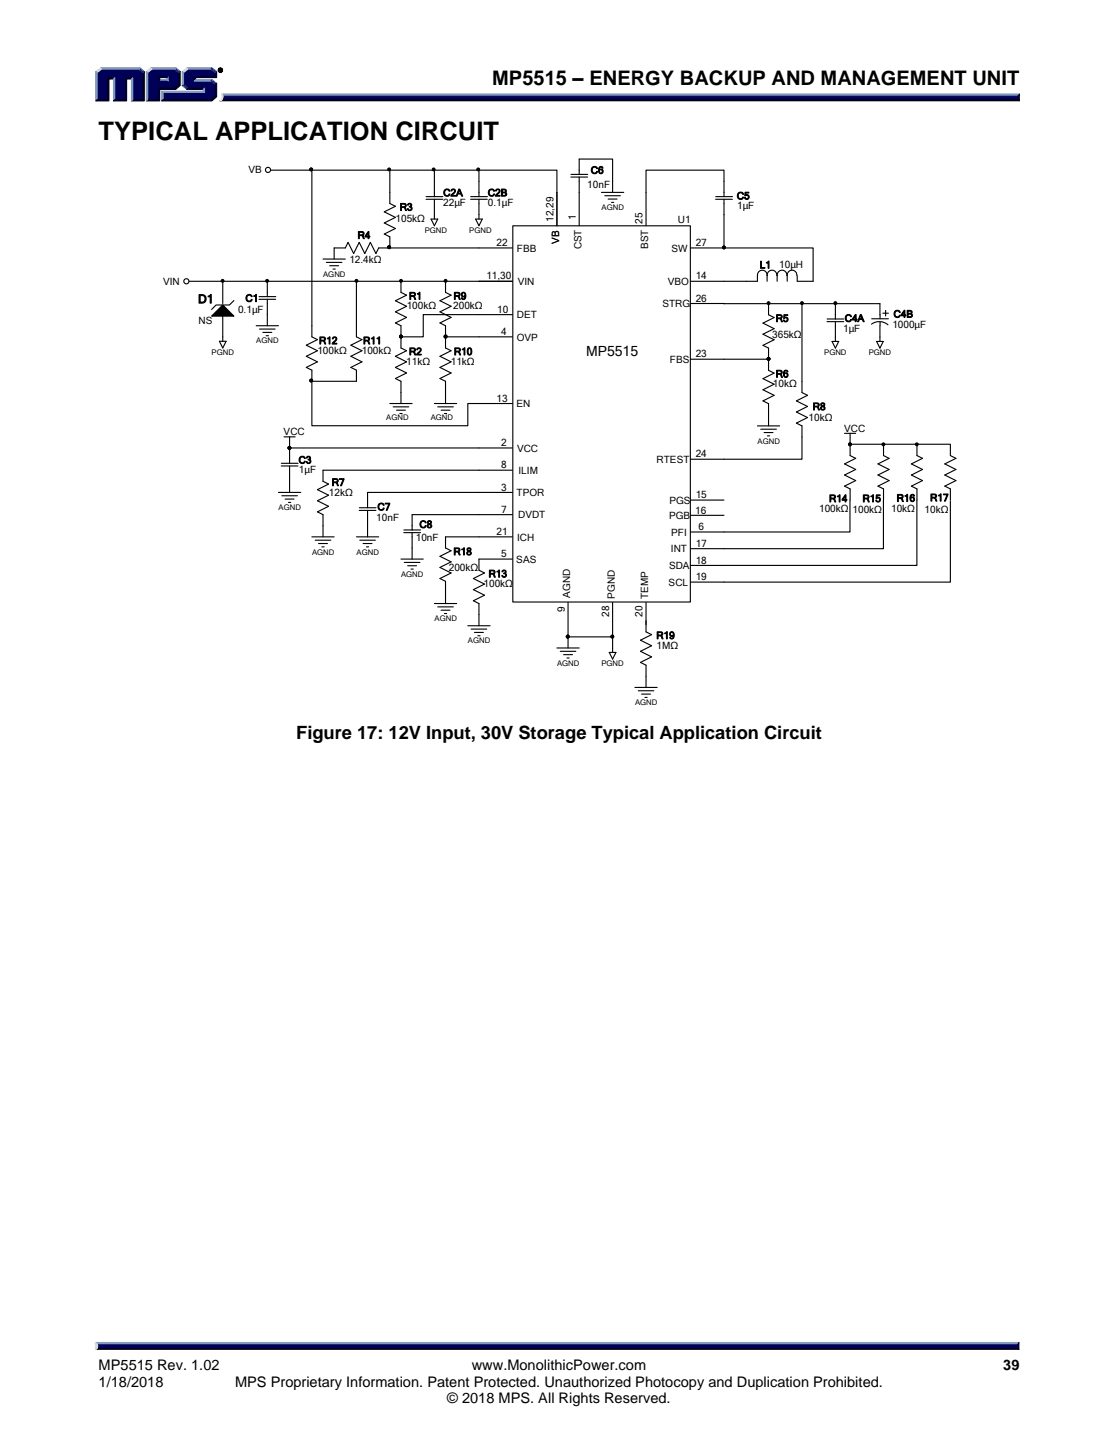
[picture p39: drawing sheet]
<svg xmlns="http://www.w3.org/2000/svg" width="216mm" height="279mm" viewBox="0 0 216 279" stroke-linecap="round" stroke-linejoin="round" font-family="sans-serif">
<defs><g id="words">
<text font-size="4.9" x="19" y="27">TYPICAL APPLICATION CIRCUIT</text>
<text font-size="3.9" x="95.1" y="16.3">MP5515 – ENERGY BACKUP AND MANAGEMENT UNIT</text>
<text font-size="3.5" x="57.2" y="142.9">Figure 17: 12V Input, 30V Storage Typical Application Circuit</text>
<g font-size="2.8">
<text x="19" y="264.7">MP5515 Rev. 1.02</text>
<text x="19" y="267.9">1/18/2018</text>
<text x="45.4" y="267.9">MPS Proprietary Information. Patent Protected. Unauthorized Photocopy and Duplication Prohibited.</text>
<text x="91.1" y="264.7">www.MonolithicPower.com</text>
<text x="193.7" y="264.7">39</text>
<text x="86.4" y="271.2">© 2018 MPS. All Rights Reserved.</text>
</g>
<text font-size="2.7" x="113.2" y="68.8">MP5515</text>
<text font-size="2.3" x="38.2" y="58.6">D1</text>
<g font-size="1.9">
<text x="48" y="33.5">VB</text>
<text x="114.1" y="33.6">C6</text>
<text x="77.2" y="40.7">R3</text>
<text x="85.6" y="39.8">22µF</text>
<text x="85.6" y="37.9">C2A</text>
<text x="94.2" y="37.9">C2B</text>
<text x="94.2" y="39.8">0.1µF</text>
<text x="113.4" y="36.3">10nF</text>
<text x="142.3" y="38.5">C5</text>
<text x="142.4" y="40.4">1µF</text>
<text x="69.1" y="46.1">R4</text>
<text x="76.4" y="42.8">105kΩ</text>
<text x="95.9" y="47.6">22</text>
<text x="106.9" y="42.8" transform="rotate(-90 106.9 42.8)">12,29</text>
<text x="108" y="47.1" transform="rotate(-90 108 47.1)">VB</text>
<text x="111.2" y="42.5" transform="rotate(-90 111.2 42.5)">1</text>
<text x="124.1" y="43.2" transform="rotate(-90 124.1 43.2)">25</text>
<text x="130.9" y="43.1">U1</text>
<text x="134.4" y="47.6">27</text>
<text x="67.5" y="50.9">12.4kΩ</text>
<text x="93.9" y="54">11,30</text>
<text x="99.8" y="48.6">FBB</text>
<text x="112.3" y="48.2" transform="rotate(-90 112.3 48.2)">CST</text>
<text x="125.2" y="48.1" transform="rotate(-90 125.2 48.1)">BST</text>
<text x="129.7" y="48.6">SW</text>
<text x="134.4" y="54">14</text>
<text x="146.7" y="51.9">L1</text>
<text x="150.5" y="51.8">10µH</text>
<text x="31.5" y="55.1">VIN</text>
<text x="47.4" y="58.3">C1</text>
<text x="78.5" y="59.8">100kΩ</text>
<text x="79" y="57.9">R1</text>
<text x="87.5" y="59.8">200kΩ</text>
<text x="87.6" y="57.9">R9</text>
<text x="100" y="55.1">VIN</text>
<text x="127.9" y="59.4">STRG</text>
<text x="129" y="55.1">VBO</text>
<text x="134.4" y="58.3">26</text>
<text x="38.4" y="62.6">NS</text>
<text x="46" y="60.4">0.1µF</text>
<text x="96" y="60.4">10</text>
<text x="96.8" y="64.7">4</text>
<text x="99.8" y="65.8">OVP</text>
<text x="99.8" y="61.5">DET</text>
<text x="149.1" y="65.3">365kΩ</text>
<text x="149.8" y="62.2">R5</text>
<text x="162.8" y="64.1">1µF</text>
<text x="163.1" y="62.2">C4A</text>
<text x="172.3" y="63.3">1000µF</text>
<text x="172.6" y="61.3">C4B</text>
<text x="61.3" y="68.4">100kΩ</text>
<text x="61.6" y="66.5">R12</text>
<text x="69.9" y="68.4">100kΩ</text>
<text x="70.1" y="66.5">R11</text>
<text x="78.5" y="70.5">11kΩ</text>
<text x="79" y="68.6">R2</text>
<text x="87.1" y="70.5">11kΩ</text>
<text x="87.7" y="68.6">R10</text>
<text x="129.4" y="70.1">FBS</text>
<text x="134.4" y="69.1">23</text>
<text x="95.9" y="77.6">13</text>
<text x="149.3" y="74.9">10kΩ</text>
<text x="149.8" y="72.9">R6</text>
<text x="99.7" y="78.7">EN</text>
<text x="156.2" y="81.3">10kΩ</text>
<text x="156.9" y="79.2">R8</text>
<text x="163" y="83.4">VCC</text>
<text x="54.8" y="84.1">VCC</text>
<text x="57.7" y="89.6">C3</text>
<text x="96.8" y="86.2">2</text>
<text x="99.8" y="87.3">VCC</text>
<text x="126.8" y="89.5">RTEST</text>
<text x="134.4" y="88.4">24</text>
<text x="57.7" y="91.5">1µF</text>
<text x="63.5" y="95.8">12kΩ</text>
<text x="64.1" y="93.9">R7</text>
<text x="96.8" y="94.8">3</text>
<text x="96.8" y="90.5">8</text>
<text x="99.8" y="95.9">TPOR</text>
<text x="100.1" y="91.6">ILIM</text>
<text x="72.7" y="100.7">10nF</text>
<text x="72.9" y="98.6">C7</text>
<text x="81" y="102">C8</text>
<text x="96.8" y="99.1">7</text>
<text x="100.1" y="100.2">DVDT</text>
<text x="129.2" y="100.3">PGB</text>
<text x="129.3" y="97.3">PGS</text>
<text x="134.3" y="99.2">16</text>
<text x="134.4" y="96.3">15</text>
<text x="158.2" y="99">100kΩ</text>
<text x="160.1" y="97">R14</text>
<text x="164.6" y="99.2">100kΩ</text>
<text x="166.6" y="97">R15</text>
<text x="172.1" y="99">10kΩ</text>
<text x="173.2" y="96.9">R16</text>
<text x="178.5" y="99.2">10kΩ</text>
<text x="179.6" y="96.8">R17</text>
<text x="80.3" y="104.6">10nF</text>
<text x="87.6" y="107.2">R18</text>
<text x="95.9" y="103.4">21</text>
<text x="96.8" y="107.7">5</text>
<text x="99.9" y="104.5">ICH</text>
<text x="129.6" y="106.7">INT</text>
<text x="129.6" y="103.5">PFI</text>
<text x="134.4" y="105.7">17</text>
<text x="134.9" y="102.4">6</text>
<text x="86.7" y="110.4">200kΩ</text>
<text x="93.4" y="113.5">100kΩ</text>
<text x="94.3" y="111.5">R13</text>
<text x="99.7" y="108.7">SAS</text>
<text x="129.1" y="113.2">SCL</text>
<text x="129.2" y="110">SDA</text>
<text x="134.4" y="108.9">18</text>
<text x="134.4" y="112.1">19</text>
<text x="109" y="118.3" transform="rotate(-90 109 118.3)">9</text>
<text x="110.1" y="115.5" transform="rotate(-90 110.1 115.5)">AGND</text>
<text x="117.6" y="119.2" transform="rotate(-90 117.6 119.2)">28</text>
<text x="118.7" y="115.7" transform="rotate(-90 118.7 115.7)">PGND</text>
<text x="124.1" y="119.2" transform="rotate(-90 124.1 119.2)">20</text>
<text x="125.2" y="115.7" transform="rotate(-90 125.2 115.7)">TEMP</text>
<text x="126.7" y="123.5">R19</text>
<text x="126.8" y="125.4">1MΩ</text>
</g>
<g font-size="1.5">
<text x="116.2" y="40.6">AGND</text>
<text x="82" y="45">PGND</text>
<text x="90.6" y="45">PGND</text>
<text x="62.4" y="53.5">AGND</text>
<text x="40.9" y="68.5">PGND</text>
<text x="49.5" y="66.4">AGND</text>
<text x="159.2" y="68.5">PGND</text>
<text x="167.8" y="68.5">PGND</text>
<text x="74.6" y="81.1">AGND</text>
<text x="83.2" y="81.1">AGND</text>
<text x="146.3" y="85.7">AGND</text>
<text x="53.8" y="98.6">AGND</text>
<text x="60.3" y="107.2">AGND</text>
<text x="68.9" y="107.2">AGND</text>
<text x="77.5" y="111.5">AGND</text>
<text x="83.9" y="120">AGND</text>
<text x="90.4" y="124.3">AGND</text>
<text x="107.6" y="128.6">AGND</text>
<text x="116.1" y="128.6">PGND</text>
<text x="122.6" y="136.2">AGND</text>
</g>
</g></defs>
<g fill="#000" stroke="#000" stroke-width=".19">
<path d="M43 18.9h153.5l.4 .6h-154.4a.65 .65 0 0 0 .5-.6zM18.8 260.1h177.6l.4 .8h-178.4z"/>
<path d="M42.1 13.6a.46 .46 0 0 1 .9 0 .46 .46 0 0 1-.9 0zM42.2 13.5a.38 .38 0 0 0 .7 0 .38 .38 0 0 0-.7 0zM42.4 13.3h.3l.1 .5-.3-.2-.1 .2zM42.5 13.4l.1 .1 .1-.1z"/>
</g>
<g fill="#7f99bf" stroke="#7f99bf" stroke-width=".19">
<path d="M18.4 259.4h178.4l-.4 .7h-177.6z"/>
<path d="M42.9 18.2h154l-.4 .7h-153.5z"/>
<path d="M30.8 15.4h1.4l.3 .3h-1.9z"/>
<path d="M36.1 13.1h4.8l-.2 .3h-4.4z"/>
<path d="M35.2 13.8l.3 .2v2.4l-.3 .1z"/>
<path d="M31.2 17.6h8v-.3l.3-.3v.9h-8z"/>
<path d="M31.2 17.6l.3 .3v1.3l-.3 .3z"/>
<path d="M37.8 15.4h3.1l-.1 .3h-3.3z"/>
<path d="M29.1 13.1h4.8l-.2 .3h-4.4z"/>
<path d="M28.2 13.8l.3 .2v5.2l-.3 .3z"/>
<path d="M32.2 15l.3-.3v1l-.3-.3z"/>
<path d="M19.4 13.1h7.6l-.2 .3h-7.2z"/>
<path d="M18.5 13.8l.3 .2v5.2l-.3 .3z"/>
<path d="M22.2 15v4.2l-.3 .3v-4.2z"/>
<path d="M25.4 15.3l.2-.3v4.2l-.2 .3z"/>
</g>
<g fill="#000026" stroke="#000026" stroke-width=".19">
<path d="M196.8 259.4v1.5l-.4-.4v-.6z"/>
<path d="M196.9 18.2v1.3l-.4-.4v-.5z"/>
<path d="M36.3 17h3.2l-.3 .3h-3.1z"/>
<path d="M37.5 14.7h4.1v-.7l.2-.2v1.2h-4v.4l-.3 .3z"/>
<path d="M31.2 19.5l.3-.3h9.2l.9-.7v-2.2l.2-.2v2.6l-.9 .8z"/>
<path d="M30.6 17h3.1l.8-.6v-2.4l.3-.2v2.7l-.9 .8h-3.1v2.2h-2.6l.3-.3h2.1z"/>
<path d="M30.6 14.7h1.9l-.3 .3h-1.4v.4l-.2 .3z"/>
<path d="M27.6 14l.3-.2v5.7h-2.5l.2-.3h2z"/>
<path d="M20.8 15h1.4l-.3 .3h-.9v4.2h-2.5l.3-.3h2z"/>
<path d="M24.2 15h1.4l-.2 .3h-.9v4.2h-2.6l.3-.3h2z"/>
</g>
<g fill="#000059" stroke="#000059" stroke-width=".19">
<path d="M18.8 259.9h177.7v.6h-177.7z"/>
<path d="M43.1 18.6h153.4v.5h-153.5z"/>
<path d="M18.8 14l.8-.6h7.2l.8 .6v5.2h-2v-4.2h-1.4v4.2h-2v-4.2h-1.4v4.2h-2z"/>
<path d="M28.5 14l.8-.6h2.2v1.3h-.9v1h1.9v-1h-1.3v-1.3h2.5l.8 .6v2.4l-.8 .6h-3.1v2.2h-2.1z"/>
<path d="M31.4 17.9h8.1v-.9h-3.2l-.8-.6v-2.4l.8-.6h4.4l.9 .6v.7h-4.1v1h3.2l.9 .6v2.2l-.9 .7h-9.3z"/>
</g>
<g fill="#d9d9d9" stroke="#d9d9d9" stroke-width=".19">
<path d="M18.4 259.4l.4 .5v.5l-.4 .5z"/>
<path d="M42.9 18.2l.2 .4a.77 .77 0 0 1-.7 .9 1.14 1.14 0 0 0 .5-1.3z"/>
<path d="M35.2 13.8l.9-.7 .2 .3-.8 .6z"/>
<path d="M28.2 13.8l.9-.7 .2 .3-.8 .6z"/>
<path d="M18.5 13.8l.9-.7 .2 .3-.8 .6z"/>
</g>
<g fill="#195999" stroke="#195999" stroke-width=".19">
<path d="M35.2 16.5l.3-.1 .8 .6-.2 .3z"/>
<path d="M40.9 15.4l.9 .7-.2 .2-.9-.6z"/>
<path d="M33.9 13.1l.9 .7-.3 .2-.8-.6z"/>
<path d="M27 13.1l.9 .7-.3 .2-.8-.6z"/>
<path d="M40.9 13.1l.9 .7-.2 .2-.9-.6z"/>
</g>
<g fill="none" stroke="#000" stroke-width=".21">
<path d="M52.3 32.9h7.9M75.3 32.9v6.4l1.1 .6-2.2 1 2.2 1.1-2.2 1.1 2.2 1.1-2.2 1 1.1 .6v2.1M82.3 38.5h3.2M82.3 38h3.2M83.9 32.9v5.1M83.9 38.5v3.8M90.9 38.5h3.2M90.9 38h3.2M92.5 32.9v5.1M92.5 38.5v3.8M110.2 34.2h3.3M110.3 33.7h3.2"/>
<path d="M111.8 33.7v-3h6.5v6.5M111.8 34.2v9.4M116.2 37.2h4.3M116.8 37.8h3M117.4 38.5h1.8M118.1 39.1h.4M138.2 38.5h3.2M138.2 38h3.2M139.8 38v-5.1h-15v10.7M139.8 38.5v9.4h17.2v6.5h-3v-1.1M36.6 54.4h62.3M43 54.4v4.2"/>
<path d="M45.2 58.1l-.9 .8h-2.6l-.8 .9M50 57.8h3.2M50 57.3h3.3M51.6 54.4v2.9M51.6 57.8v5.1M62.4 50.1h4.3M63 50.7h3M63.7 51.3h1.7M64.3 52h.4M68.8 54.4v10.7l1.1 .5-2.1 1.1 2.1 1.1-2.1 1 2.1 1.1-2.1 1.1 1 .5v2.2h-8.6v8.6h30.1v-4.3h8.6M77.4 54.4v2.1l1.1 .5-2.1 1.1 2.1 1.1-2.1 1.1 2.1 1-2.1 1.1 1 .5v4.3l1.1 .6-2.1 1 2.1 1.1-2.1 1.1 2.1 1.1-2.1 1 1 .6v4.3M83.2 42.3h1.3l-.6 1.3z"/>
<path d="M86 54.4v2.1l1.1 .5-2.1 1.1 2.1 1.1-2.1 1.1 2.1 1-2.1 1.1 1 .5v4.3l1.1 .6-2.1 1 2.1 1.1-2.1 1.1 2.1 1.1-2.1 1 1 .6v4.3M91.8 42.3h1.3l-.6 1.3zM98.9 47.9h-25.8l-.5 1.1-1.1-2.2-1.1 2.2-1-2.2-1.1 2.2-1.1-2.2-.5 1.1h-2.2v2.2M99 43.6h34.3v72.7h-34.3zM107.5 43.6v-10.7h-47.3v32.2l1.1 .5-2.2 1.1 2.2 1.1-2.2 1 2.2 1.1-2.2 1.1 1.1 .5v2.2M133.4 47.9h6.4M133.4 58.6h6.4M139.8 58.7h30.1v2.9M148.1 53.2a.93 .93 0 0 0-.9-1 .93 .93 0 0 0-.9 1.1v1.1h-12.9M148.1 53.3v1.1M148.4 58.7v2.1l1.1 .6-2.2 1 2.2 1.1-2.2 1.1 2.2 1.1-2.2 1 1.1 .6v4.3l1.1 .5-2.2 1.1 2.2 1-2.2 1.1 2.2 1.1-2.2 1.1 1.1 .5v4.3M150 53.2a.93 .93 0 0 0-.9-1 .93 .93 0 0 0-.9 1.1"/>
<path d="M151.9 53.2a.93 .93 0 0 0-.9-1 .93 .93 0 0 0-.9 1.1v1.1M153.9 53.2a.93 .93 0 0 0-1-1 .93 .93 0 0 0-.9 1.1v1.1M154.9 58.7v17.2l1 .5-2.1 1.1 2.1 1-2.1 1.1 2.1 1.1-2.1 1.1 1.1 .5v6.4h-21.5M161.3 58.7v2.9M171 60v1.1M40.9 61.1l2.1-2.2 2.2 2.2zM42.4 65.9h1.3l-.7 1.3zM43 60.8v5.1M49.5 62.9h4.3M50.1 63.6h3M50.8 64.2h1.7M51.4 64.9h.4"/>
<path d="M75.3 78h4.3M75.9 78.6h3M76.6 79.3h1.7M77.2 79.9h.4M83.9 78h4.3M84.5 78.6h3M85.2 79.3h1.7M85.8 79.9h.5M86 65.1h12.9M98.9 60.8h-17.2v4.3h-4.3M133.4 69.4h15M159.7 62.2h3.2"/>
<path d="M159.7 61.6h3.3M160.7 66h1.3l-.7 1.3zM161.3 62.2v3.8M168.3 62.6a2.55 2.55 0 0 1 3.2 .2M168.3 61.6h3.3M169.3 66h1.3l-.7 1.3zM169.9 62.1v3.9M170.5 60.5h1.1M53.8 95.1h4.3M54.3 90h3.2M54.3 89.5h3.3M54.4 95.8h3"/>
<path d="M54.8 84.4h2.2M55.1 96.4h1.7M55.7 97.1h.4M55.9 84.4v5.1M55.9 86.6h43M55.9 90v5.1M69.4 98.6h3.2M69.4 98.1h3.2M71 98.6v5.1M98.9 90.9h-36.5v2.1l1.1 .5-2.2 1.1 2.2 1.1-2.2 1.1 2.2 1-2.2 1.1 1.1 .5v4.3M98.9 95.1h-27.9v3M98.9 99.4h-19.3v3"/>
<path d="M133.4 96.6h6.4M133.4 99.6h6.4M146.3 82.3h4.3M146.9 82.9h3M147.6 83.6h1.7M148.2 84.2h.4M163.1 83.7h2.1M164.2 83.7v4.3l1 .6-2.1 1 2.1 1.1-2.1 1.1 2.1 1.1-2.1 1 1.1 .6-.1 8.3h-30.7M164.2 85.8h19.3M170.6 85.9v2.1l1.1 .6-2.2 1 2.2 1.1-2.2 1.1 2.2 1.1-2.2 1 1.1 .6v11.5h-37.2M177.1 85.9v2.1l1 .6-2.1 1 2.1 1.1-2.1 1.1 2.1 1.1-2.1 1 1.1 .6v14.7l-43.7 .1M183.5 85.9v2.1l1.1 .6-2.1 1 2.1 1.1-2.1 1.1 2.1 1.1-2.1 1 1 .6v2.1"/>
<path d="M183.5 96.8v15.7h-50.1M60.2 103.7h4.3M60.9 104.4h3M61.5 105h1.7M62.2 105.7h.4M68.8 103.7h4.3M69.5 104.4h3M70.1 105h1.7M70.8 105.7h.4M77.4 108h4.3M78 102.9h3.2M78 102.4h3.2"/>
<path d="M78.1 108.7h3M78.7 109.3h1.7M79.4 110h.4M79.6 102.9v5.1M83.9 116.6h4.3M84.5 117.3h3M85.2 117.9h1.7M85.8 118.5h.5M98.9 103.7h-12.9v2.2l1.1 .5-2.1 1.1 2.1 1.1-2.1 1 2.1 1.1-2.1 1.1 1 .5v4.3M98.9 108h-6.4v2.2l1.1 .5-2.2 1.1 2.2 1.1-2.2 1 2.2 1.1-2.2 1.1 1.1 .5v4.3M109.7 116.4v8.8M118.3 116.4v6.7"/>
<path d="M124.8 116.4v5.7l1 .5-2.1 1.1 2.1 1.1-2.1 1 2.1 1.1-2.1 1.1 1.1 .5v4.3M90.3 120.9h4.3M91 121.6h3M91.6 122.2h1.8M92.3 122.8h.4M107.5 125.2h4.3M108.2 125.8h3M108.8 126.5h1.8M109.5 127.1h.4M109.7 123.1h8.6v3M117.7 126.1h1.2l-.6 1.3zM122.6 132.8h4.3"/>
<path d="M123.2 133.5h3.1M123.9 134.1h1.7M124.5 134.8h.5"/>
<circle cx="51.8" cy="32.8" r=".5"/>
<circle cx="36" cy="54.4" r=".5"/>
</g>
<g fill="#000">
<path d="M40.9 61.1l2.1-2.2 2.2 2.2z"/>
<circle cx="60.1" cy="32.7" r=".28"/>
<circle cx="75.1" cy="32.7" r=".28"/>
<circle cx="83.7" cy="32.7" r=".28"/>
<circle cx="92.3" cy="32.7" r=".28"/>
<circle cx="43" cy="54.3" r=".28"/>
<circle cx="51.6" cy="54.3" r=".28"/>
<circle cx="68.8" cy="54.3" r=".28"/>
<circle cx="75.1" cy="47.8" r=".28"/>
<circle cx="77.4" cy="54.3" r=".28"/>
<circle cx="86" cy="54.3" r=".28"/>
<circle cx="139.8" cy="47.8" r=".28"/>
<circle cx="148.4" cy="58.6" r=".28"/>
<circle cx="154.9" cy="58.6" r=".28"/>
<circle cx="161.3" cy="58.6" r=".28"/>
<circle cx="60.1" cy="73.5" r=".28"/>
<circle cx="77.4" cy="65" r=".28"/>
<circle cx="86" cy="65" r=".28"/>
<circle cx="148.4" cy="69.3" r=".28"/>
<circle cx="55.9" cy="86.5" r=".28"/>
<circle cx="164.1" cy="85.9" r=".28"/>
<circle cx="170.6" cy="85.9" r=".28"/>
<circle cx="177" cy="85.9" r=".28"/>
<circle cx="109.6" cy="123" r=".28"/>
<circle cx="118.2" cy="123" r=".28"/>
</g>
<g fill="none" stroke="#000" stroke-width=".19">
<circle cx="60.1" cy="32.7" r=".28"/>
<circle cx="75.1" cy="32.7" r=".28"/>
<circle cx="83.7" cy="32.7" r=".28"/>
<circle cx="92.3" cy="32.7" r=".28"/>
<circle cx="43" cy="54.3" r=".28"/>
<circle cx="51.6" cy="54.3" r=".28"/>
<circle cx="68.8" cy="54.3" r=".28"/>
<circle cx="75.1" cy="47.8" r=".28"/>
<circle cx="77.4" cy="54.3" r=".28"/>
<circle cx="86" cy="54.3" r=".28"/>
<circle cx="139.8" cy="47.8" r=".28"/>
<circle cx="148.4" cy="58.6" r=".28"/>
<circle cx="154.9" cy="58.6" r=".28"/>
<circle cx="161.3" cy="58.6" r=".28"/>
<circle cx="60.1" cy="73.5" r=".28"/>
<circle cx="77.4" cy="65" r=".28"/>
<circle cx="86" cy="65" r=".28"/>
<circle cx="148.4" cy="69.3" r=".28"/>
<circle cx="55.9" cy="86.5" r=".28"/>
<circle cx="164.1" cy="85.9" r=".28"/>
<circle cx="170.6" cy="85.9" r=".28"/>
<circle cx="177" cy="85.9" r=".28"/>
<circle cx="109.6" cy="123" r=".28"/>
<circle cx="118.2" cy="123" r=".28"/>
</g>
<use href="#words"/>
</svg>
